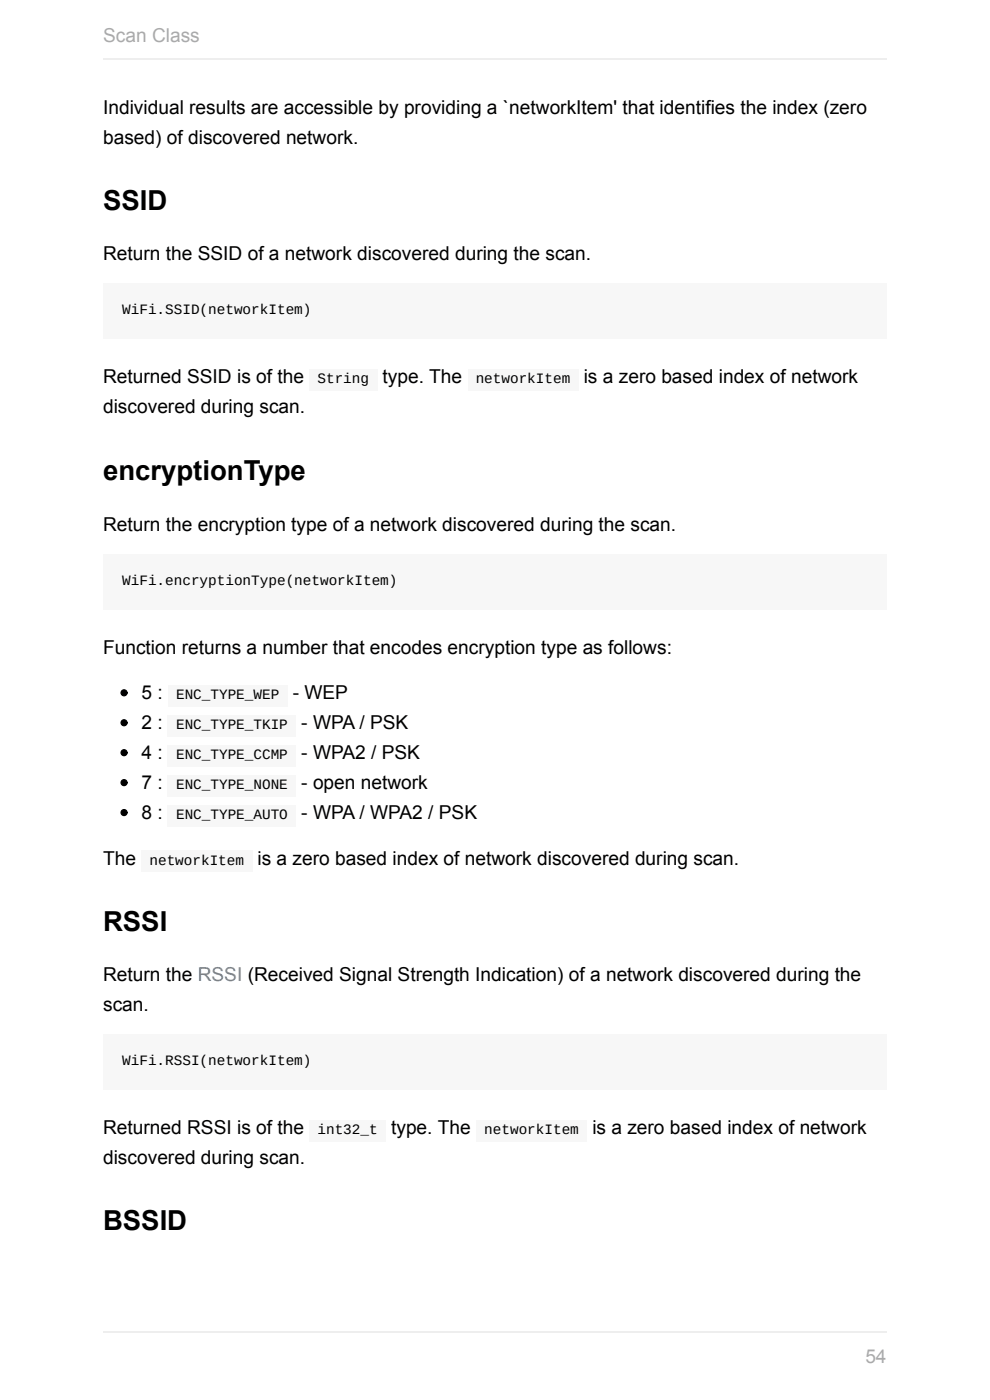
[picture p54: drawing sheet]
<svg xmlns="http://www.w3.org/2000/svg" width="210mm" height="297mm" viewBox="0 0 210 297" stroke-linecap="round" stroke-linejoin="round" font-family="sans-serif">
<defs><g id="words">
<g font-size="5.8">
<text x="21.9" y="44.5">SSID</text>
<text x="21.9" y="101.9">encryptionType</text>
<text x="21.9" y="197.4">RSSI</text>
<text x="21.9" y="260.9">BSSID</text>
</g>
<g font-size="4.1" fill="#aaa">
<text x="21.9" y="8.9">Scan Class</text>
<text x="183.6" y="289.1">54</text>
</g>
<g font-size="4.1">
<text x="21.9" y="24.1">Individual results are accessible by providing a `networkItem' that identifies the index (zero</text>
<text x="21.9" y="30.5">based) of discovered network.</text>
<text x="21.9" y="55.1">Return the SSID of a network discovered during the scan.</text>
<text x="21.9" y="81.3">Returned SSID is of the</text>
<text x="81.1" y="81.3">type. The</text>
<text x="123.8" y="81.3">is a zero based index of network</text>
<text x="21.9" y="87.7">discovered during scan.</text>
<text x="21.9" y="112.5">Return the encryption type of a network discovered during the scan.</text>
<text x="21.9" y="138.7">Function returns a number that encodes encryption type as follows:</text>
<text x="30" y="148.4">5 :</text>
<text x="62.1" y="148.4">- WEP</text>
<text x="30" y="154.7">2 :</text>
<text x="63.9" y="154.7">- WPA / PSK</text>
<text x="30" y="161.1">4 :</text>
<text x="63.9" y="161.1">- WPA2 / PSK</text>
<text x="30" y="167.4">7 :</text>
<text x="63.9" y="167.4">- open network</text>
<text x="30" y="173.8">8 :</text>
<text x="63.9" y="173.8">- WPA / WPA2 / PSK</text>
<text x="21.9" y="183.4">The</text>
<text x="54.6" y="183.4">is a zero based index of network discovered during scan.</text>
<text x="21.9" y="208.1">Return the RSSI (Received Signal Strength Indication) of a network discovered during the</text>
<text x="21.9" y="214.4">scan.</text>
<text x="21.9" y="240.6">Returned RSSI is of the</text>
<text x="83" y="240.6">type. The</text>
<text x="125.6" y="240.6">is a zero based index of network</text>
<text x="21.9" y="246.9">discovered during scan.</text>
</g>
<g font-size="3">
<text x="25.9" y="66.7">WiFi.SSID(networkItem)</text>
<text x="67.3" y="81.3">String</text>
<text x="100.9" y="81.3">networkItem</text>
<text x="25.9" y="124.1">WiFi.encryptionType(networkItem)</text>
<text x="37.4" y="148.4">ENC_TYPE_WEP</text>
<text x="37.4" y="154.7">ENC_TYPE_TKIP</text>
<text x="37.4" y="161.1">ENC_TYPE_CCMP</text>
<text x="37.4" y="167.4">ENC_TYPE_NONE</text>
<text x="37.4" y="173.8">ENC_TYPE_AUTO</text>
<text x="31.7" y="183.4">networkItem</text>
<text x="25.9" y="226">WiFi.RSSI(networkItem)</text>
<text x="67.3" y="240.6">int32_t</text>
<text x="102.7" y="240.6">networkItem</text>
</g>
</g></defs>
<g fill="#f7f7f7">
<path d="M21.9 60.2h166.2v11.7h-166.2z"/>
<path d="M21.9 117.6h166.2v11.7h-166.2z"/>
<path d="M21.9 219.5h166.2v11.7h-166.2z"/>
<path d="M25.9 64.3h40.1v3.5h-40.1z"/>
<path d="M65.5 78.3h14.5v4.5h-14.5z"/>
<path d="M99.3 78.3h23.3v4.5h-23.3z"/>
<path d="M25.9 121.7h58.4v3.6h-58.4z"/>
</g>
<circle cx="26.3" cy="147" r=".63" fill="#000" stroke="#000" stroke-width=".25"/>
<path d="M35.6 145.3h25.4v4.6h-25.4z" fill="#f7f7f7"/>
<circle cx="26.3" cy="153.3" r=".63" fill="#000" stroke="#000" stroke-width=".25"/>
<path d="M35.6 151.7h27.1v4.5h-27.1z" fill="#f7f7f7"/>
<circle cx="26.3" cy="159.7" r=".63" fill="#000" stroke="#000" stroke-width=".25"/>
<path d="M35.6 158h27.1v4.6h-27.1z" fill="#f7f7f7"/>
<circle cx="26.3" cy="166" r=".63" fill="#000" stroke="#000" stroke-width=".25"/>
<path d="M35.6 164.4h27.1v4.6h-27.1z" fill="#f7f7f7"/>
<circle cx="26.3" cy="172.4" r=".63" fill="#000" stroke="#000" stroke-width=".25"/>
<g fill="#f7f7f7">
<path d="M35.6 170.7h27.1v4.6h-27.1z"/>
<path d="M30 180.4h23.6v4.6h-23.6z"/>
<path d="M25.9 223.6h40.1v3.5h-40.1z"/>
<path d="M65.5 237.5h16.3v4.6h-16.3z"/>
<path d="M101.1 237.5h23.3v4.6h-23.3z"/>
</g>
<path d="M21.9 12.6h166.2M21.9 282.6h166.2" fill="none" stroke="#eee" stroke-width=".25"/>
<use href="#words"/>
</svg>
